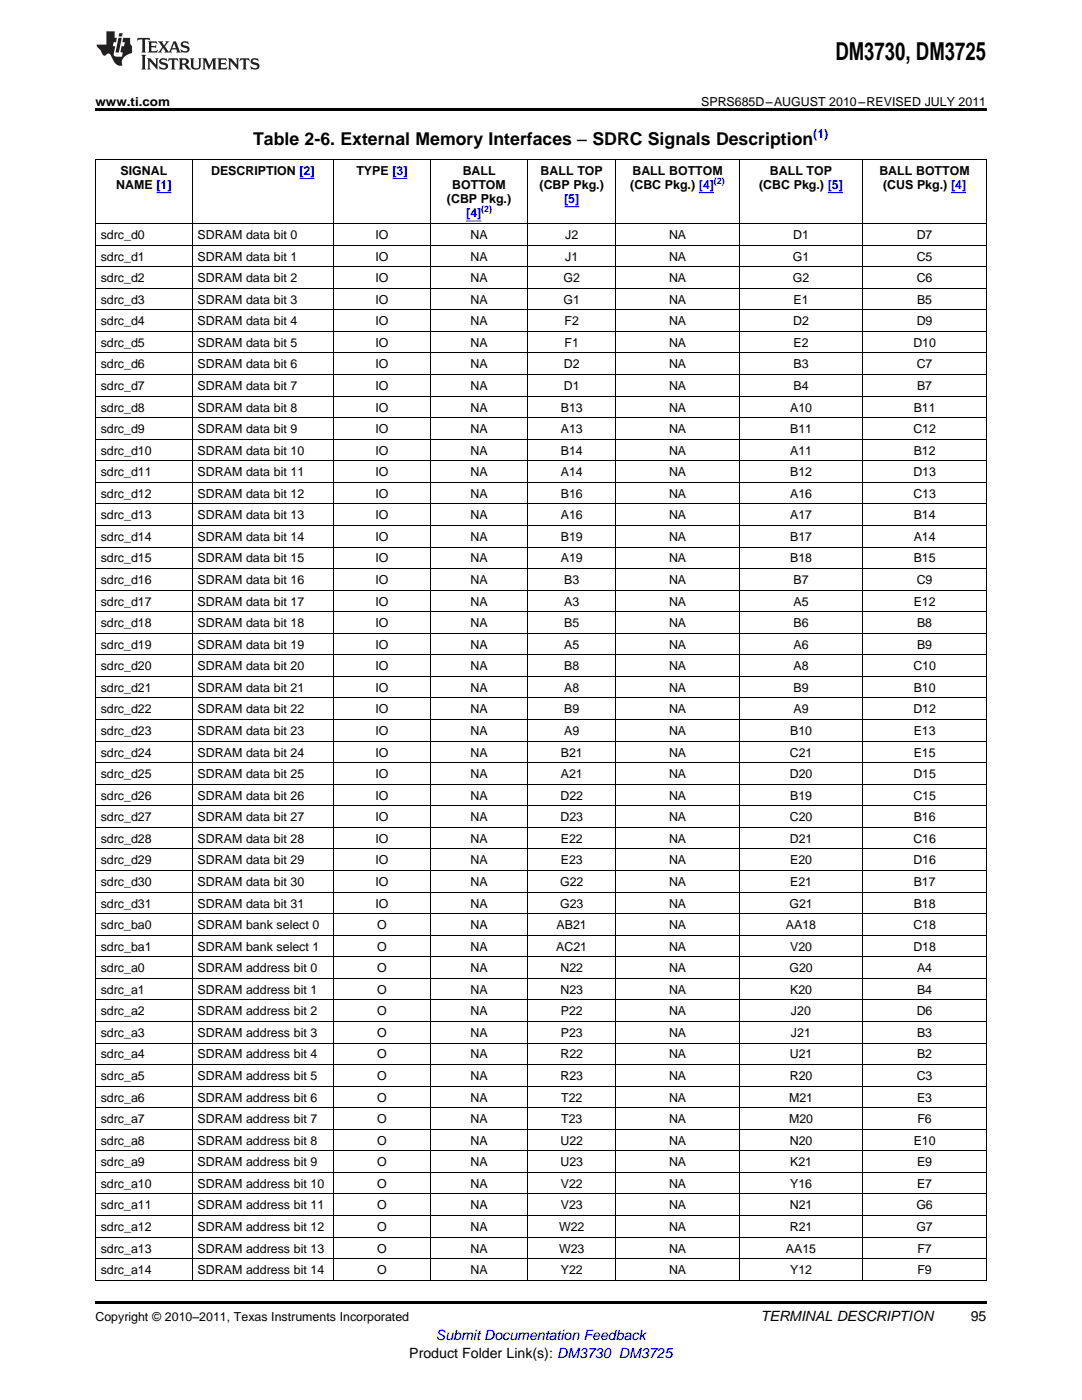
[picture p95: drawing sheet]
<svg xmlns="http://www.w3.org/2000/svg" width="216mm" height="279mm" viewBox="0 0 216 279" stroke-linecap="round" stroke-linejoin="round" font-family="sans-serif">
<defs><g id="words">
<text font-size="4.9" x="166.7" y="12">DM3730, DM3725</text>
<text font-size="3.5" x="50.5" y="28.9">Table 2-6. External Memory Interfaces – SDRC Signals Description</text>
<g font-size="2.8">
<text x="151.8" y="263.6">TERMINAL DESCRIPTION</text>
<text x="193.7" y="263.6">95</text>
<text x="81.7" y="270.9">Product Folder Link(s): DM3730 DM3725</text>
</g>
<text font-size="2.8" fill="#00f" x="87" y="267.4">Submit Documentation Feedback</text>
<g font-size="2.5">
<text x="19" y="21.1">www.ti.com</text>
<text x="139.9" y="21.1">SPRS685D–AUGUST 2010–REVISED JULY 2011</text>
<text x="24.1" y="34.9">SIGNAL</text>
<text x="42.1" y="34.9">DESCRIPTION [2]</text>
<text x="71.1" y="34.9">TYPE [3]</text>
<text x="92.3" y="34.9">BALL</text>
<text x="107.9" y="34.9">BALL TOP</text>
<text x="126.2" y="34.9">BALL BOTTOM</text>
<text x="153.6" y="34.9">BALL TOP</text>
<text x="175.5" y="34.9">BALL BOTTOM</text>
<text x="23.2" y="37.7">NAME [1]</text>
<text x="89.2" y="40.6">(CBP Pkg.)</text>
<text x="90.2" y="37.7">BOTTOM</text>
<text x="107.7" y="37.7">(CBP Pkg.)</text>
<text x="125.8" y="37.7">(CBC Pkg.) [4]</text>
<text x="151.5" y="37.7">(CBC Pkg.) [5]</text>
<text x="176.2" y="37.7">(CUS Pkg.) [4]</text>
<text x="20.1" y="47.7">sdrc_d0</text>
<text x="39.4" y="47.7">SDRAM data bit 0</text>
<text x="74.9" y="47.7">IO</text>
<text x="93.9" y="47.7">NA</text>
<text x="112.8" y="47.7">J2</text>
<text x="133.5" y="47.7">NA</text>
<text x="158.3" y="47.7">D1</text>
<text x="182.9" y="47.7">D7</text>
<text x="20.1" y="52">sdrc_d1</text>
<text x="39.4" y="52">SDRAM data bit 1</text>
<text x="74.9" y="52">IO</text>
<text x="93.9" y="52">NA</text>
<text x="112.8" y="52">J1</text>
<text x="133.5" y="52">NA</text>
<text x="158.2" y="52">G1</text>
<text x="182.9" y="52">C5</text>
<text x="20.1" y="56.3">sdrc_d2</text>
<text x="39.4" y="56.3">SDRAM data bit 2</text>
<text x="74.9" y="56.3">IO</text>
<text x="93.9" y="56.3">NA</text>
<text x="112.4" y="56.3">G2</text>
<text x="133.5" y="56.3">NA</text>
<text x="158.2" y="56.3">G2</text>
<text x="182.9" y="56.3">C6</text>
<text x="20.1" y="60.6">sdrc_d3</text>
<text x="20.1" y="64.9">sdrc_d4</text>
<text x="39.4" y="60.6">SDRAM data bit 3</text>
<text x="39.4" y="64.9">SDRAM data bit 4</text>
<text x="74.9" y="60.6">IO</text>
<text x="74.9" y="64.9">IO</text>
<text x="93.9" y="60.6">NA</text>
<text x="93.9" y="64.9">NA</text>
<text x="112.4" y="60.6">G1</text>
<text x="112.6" y="64.9">F2</text>
<text x="133.5" y="60.6">NA</text>
<text x="133.5" y="64.9">NA</text>
<text x="158.3" y="64.9">D2</text>
<text x="158.3" y="60.6">E1</text>
<text x="182.9" y="64.9">D9</text>
<text x="183" y="60.6">B5</text>
<text x="20.1" y="69.2">sdrc_d5</text>
<text x="39.4" y="69.2">SDRAM data bit 5</text>
<text x="74.9" y="69.2">IO</text>
<text x="93.9" y="69.2">NA</text>
<text x="112.6" y="69.2">F1</text>
<text x="133.5" y="69.2">NA</text>
<text x="158.3" y="69.2">E2</text>
<text x="182.2" y="69.2">D10</text>
<text x="20.1" y="73.5">sdrc_d6</text>
<text x="20.1" y="77.8">sdrc_d7</text>
<text x="39.4" y="73.5">SDRAM data bit 6</text>
<text x="39.4" y="77.8">SDRAM data bit 7</text>
<text x="74.9" y="73.5">IO</text>
<text x="74.9" y="77.8">IO</text>
<text x="93.9" y="73.5">NA</text>
<text x="93.9" y="77.8">NA</text>
<text x="112.5" y="73.5">D2</text>
<text x="112.5" y="77.8">D1</text>
<text x="133.5" y="73.5">NA</text>
<text x="133.5" y="77.8">NA</text>
<text x="158.3" y="73.5">B3</text>
<text x="158.3" y="77.8">B4</text>
<text x="182.9" y="73.5">C7</text>
<text x="183" y="77.8">B7</text>
<text x="20.1" y="82.1">sdrc_d8</text>
<text x="39.4" y="82.1">SDRAM data bit 8</text>
<text x="74.9" y="82.1">IO</text>
<text x="93.9" y="82.1">NA</text>
<text x="111.9" y="82.1">B13</text>
<text x="133.5" y="82.1">NA</text>
<text x="157.7" y="82.1">A10</text>
<text x="182.3" y="82.1">B11</text>
<text x="20.1" y="86.4">sdrc_d9</text>
<text x="39.4" y="86.4">SDRAM data bit 9</text>
<text x="74.9" y="86.4">IO</text>
<text x="93.9" y="86.4">NA</text>
<text x="111.9" y="86.4">A13</text>
<text x="133.5" y="86.4">NA</text>
<text x="157.7" y="86.4">B11</text>
<text x="182.2" y="86.4">C12</text>
<text x="20.1" y="90.7">sdrc_d10</text>
<text x="20.1" y="95">sdrc_d11</text>
<text x="39.4" y="90.7">SDRAM data bit 10</text>
<text x="39.4" y="95">SDRAM data bit 11</text>
<text x="74.9" y="90.7">IO</text>
<text x="74.9" y="95">IO</text>
<text x="93.9" y="90.7">NA</text>
<text x="93.9" y="95">NA</text>
<text x="111.9" y="90.7">B14</text>
<text x="111.9" y="95">A14</text>
<text x="133.5" y="90.7">NA</text>
<text x="133.5" y="95">NA</text>
<text x="157.7" y="90.7">A11</text>
<text x="157.7" y="95">B12</text>
<text x="182.2" y="95">D13</text>
<text x="182.3" y="90.7">B12</text>
<text x="20.1" y="99.3">sdrc_d12</text>
<text x="39.4" y="99.3">SDRAM data bit 12</text>
<text x="74.9" y="99.3">IO</text>
<text x="93.9" y="99.3">NA</text>
<text x="111.9" y="99.3">B16</text>
<text x="133.5" y="99.3">NA</text>
<text x="157.7" y="99.3">A16</text>
<text x="182.2" y="99.3">C13</text>
<text x="20.1" y="103.6">sdrc_d13</text>
<text x="20.1" y="107.9">sdrc_d14</text>
<text x="39.4" y="103.6">SDRAM data bit 13</text>
<text x="39.4" y="107.9">SDRAM data bit 14</text>
<text x="74.9" y="103.6">IO</text>
<text x="74.9" y="107.9">IO</text>
<text x="93.9" y="103.6">NA</text>
<text x="93.9" y="107.9">NA</text>
<text x="111.9" y="103.6">A16</text>
<text x="111.9" y="107.9">B19</text>
<text x="133.5" y="103.6">NA</text>
<text x="133.5" y="107.9">NA</text>
<text x="157.7" y="103.6">A17</text>
<text x="157.7" y="107.9">B17</text>
<text x="182.3" y="103.6">B14</text>
<text x="182.3" y="107.9">A14</text>
<text x="20.1" y="112.3">sdrc_d15</text>
<text x="39.4" y="112.3">SDRAM data bit 15</text>
<text x="74.9" y="112.3">IO</text>
<text x="93.9" y="112.3">NA</text>
<text x="111.9" y="112.3">A19</text>
<text x="133.5" y="112.3">NA</text>
<text x="157.7" y="112.3">B18</text>
<text x="182.3" y="112.3">B15</text>
<text x="20.1" y="116.6">sdrc_d16</text>
<text x="39.4" y="116.6">SDRAM data bit 16</text>
<text x="74.9" y="116.6">IO</text>
<text x="93.9" y="116.6">NA</text>
<text x="112.6" y="116.6">B3</text>
<text x="133.5" y="116.6">NA</text>
<text x="158.3" y="116.6">B7</text>
<text x="182.9" y="116.6">C9</text>
<text x="20.1" y="120.9">sdrc_d17</text>
<text x="20.1" y="125.2">sdrc_d18</text>
<text x="39.4" y="120.9">SDRAM data bit 17</text>
<text x="39.4" y="125.2">SDRAM data bit 18</text>
<text x="74.9" y="120.9">IO</text>
<text x="74.9" y="125.2">IO</text>
<text x="93.9" y="120.9">NA</text>
<text x="93.9" y="125.2">NA</text>
<text x="112.6" y="120.9">A3</text>
<text x="112.6" y="125.2">B5</text>
<text x="133.5" y="120.9">NA</text>
<text x="133.5" y="125.2">NA</text>
<text x="158.3" y="120.9">A5</text>
<text x="158.3" y="125.2">B6</text>
<text x="182.3" y="120.9">E12</text>
<text x="183" y="125.2">B8</text>
<text x="20.1" y="129.5">sdrc_d19</text>
<text x="39.4" y="129.5">SDRAM data bit 19</text>
<text x="74.9" y="129.5">IO</text>
<text x="93.9" y="129.5">NA</text>
<text x="112.6" y="129.5">A5</text>
<text x="133.5" y="129.5">NA</text>
<text x="158.3" y="129.5">A6</text>
<text x="183" y="129.5">B9</text>
<text x="20.1" y="133.8">sdrc_d20</text>
<text x="39.4" y="133.8">SDRAM data bit 20</text>
<text x="74.9" y="133.8">IO</text>
<text x="93.9" y="133.8">NA</text>
<text x="112.6" y="133.8">B8</text>
<text x="133.5" y="133.8">NA</text>
<text x="158.3" y="133.8">A8</text>
<text x="182.2" y="133.8">C10</text>
<text x="20.1" y="138.1">sdrc_d21</text>
<text x="20.1" y="142.4">sdrc_d22</text>
<text x="39.4" y="138.1">SDRAM data bit 21</text>
<text x="39.4" y="142.4">SDRAM data bit 22</text>
<text x="74.9" y="138.1">IO</text>
<text x="74.9" y="142.4">IO</text>
<text x="93.9" y="138.1">NA</text>
<text x="93.9" y="142.4">NA</text>
<text x="112.6" y="138.1">A8</text>
<text x="112.6" y="142.4">B9</text>
<text x="133.5" y="138.1">NA</text>
<text x="133.5" y="142.4">NA</text>
<text x="158.3" y="138.1">B9</text>
<text x="158.3" y="142.4">A9</text>
<text x="182.2" y="142.4">D12</text>
<text x="182.3" y="138.1">B10</text>
<text x="20.1" y="146.7">sdrc_d23</text>
<text x="39.4" y="146.7">SDRAM data bit 23</text>
<text x="74.9" y="146.7">IO</text>
<text x="93.9" y="146.7">NA</text>
<text x="112.6" y="146.7">A9</text>
<text x="133.5" y="146.7">NA</text>
<text x="157.7" y="146.7">B10</text>
<text x="182.3" y="146.7">E13</text>
<text x="20.1" y="151">sdrc_d24</text>
<text x="20.1" y="155.3">sdrc_d25</text>
<text x="39.4" y="151">SDRAM data bit 24</text>
<text x="39.4" y="155.3">SDRAM data bit 25</text>
<text x="74.9" y="151">IO</text>
<text x="74.9" y="155.3">IO</text>
<text x="93.9" y="151">NA</text>
<text x="93.9" y="155.3">NA</text>
<text x="111.9" y="151">B21</text>
<text x="111.9" y="155.3">A21</text>
<text x="133.5" y="151">NA</text>
<text x="133.5" y="155.3">NA</text>
<text x="157.6" y="151">C21</text>
<text x="157.6" y="155.3">D20</text>
<text x="182.2" y="155.3">D15</text>
<text x="182.3" y="151">E15</text>
<text x="20.1" y="159.6">sdrc_d26</text>
<text x="39.4" y="159.6">SDRAM data bit 26</text>
<text x="74.9" y="159.6">IO</text>
<text x="93.9" y="159.6">NA</text>
<text x="111.8" y="159.6">D22</text>
<text x="133.5" y="159.6">NA</text>
<text x="157.7" y="159.6">B19</text>
<text x="182.2" y="159.6">C15</text>
<text x="20.1" y="163.9">sdrc_d27</text>
<text x="39.4" y="163.9">SDRAM data bit 27</text>
<text x="74.9" y="163.9">IO</text>
<text x="93.9" y="163.9">NA</text>
<text x="111.8" y="163.9">D23</text>
<text x="133.5" y="163.9">NA</text>
<text x="157.6" y="163.9">C20</text>
<text x="182.3" y="163.9">B16</text>
<text x="20.1" y="168.2">sdrc_d28</text>
<text x="20.1" y="172.5">sdrc_d29</text>
<text x="39.4" y="168.2">SDRAM data bit 28</text>
<text x="39.4" y="172.5">SDRAM data bit 29</text>
<text x="74.9" y="168.2">IO</text>
<text x="74.9" y="172.5">IO</text>
<text x="93.9" y="168.2">NA</text>
<text x="93.9" y="172.5">NA</text>
<text x="111.9" y="168.2">E22</text>
<text x="111.9" y="172.5">E23</text>
<text x="133.5" y="168.2">NA</text>
<text x="133.5" y="172.5">NA</text>
<text x="157.6" y="168.2">D21</text>
<text x="157.7" y="172.5">E20</text>
<text x="182.2" y="168.2">C16</text>
<text x="182.2" y="172.5">D16</text>
<text x="20.1" y="176.8">sdrc_d30</text>
<text x="39.4" y="176.8">SDRAM data bit 30</text>
<text x="74.9" y="176.8">IO</text>
<text x="93.9" y="176.8">NA</text>
<text x="111.8" y="176.8">G22</text>
<text x="133.5" y="176.8">NA</text>
<text x="157.7" y="176.8">E21</text>
<text x="182.3" y="176.8">B17</text>
<text x="20.1" y="181.1">sdrc_d31</text>
<text x="20.1" y="185.4">sdrc_ba0</text>
<text x="39.4" y="181.1">SDRAM data bit 31</text>
<text x="39.4" y="185.4">SDRAM bank select 0</text>
<text x="74.9" y="181.1">IO</text>
<text x="75.3" y="185.4">O</text>
<text x="93.9" y="181.1">NA</text>
<text x="93.9" y="185.4">NA</text>
<text x="111.1" y="185.4">AB21</text>
<text x="111.8" y="181.1">G23</text>
<text x="133.5" y="181.1">NA</text>
<text x="133.5" y="185.4">NA</text>
<text x="156.8" y="185.4">AA18</text>
<text x="157.5" y="181.1">G21</text>
<text x="182.2" y="185.4">C18</text>
<text x="182.3" y="181.1">B18</text>
<text x="20.1" y="189.7">sdrc_ba1</text>
<text x="39.4" y="189.7">SDRAM bank select 1</text>
<text x="75.3" y="189.7">O</text>
<text x="93.9" y="189.7">NA</text>
<text x="111" y="189.7">AC21</text>
<text x="133.5" y="189.7">NA</text>
<text x="157.7" y="189.7">V20</text>
<text x="182.2" y="189.7">D18</text>
<text x="20.1" y="194">sdrc_a0</text>
<text x="39.4" y="194">SDRAM address bit 0</text>
<text x="75.3" y="194">O</text>
<text x="93.9" y="194">NA</text>
<text x="111.8" y="194">N22</text>
<text x="133.5" y="194">NA</text>
<text x="157.5" y="194">G20</text>
<text x="183" y="194">A4</text>
<text x="20.1" y="198.3">sdrc_a1</text>
<text x="20.1" y="202.6">sdrc_a2</text>
<text x="39.4" y="198.3">SDRAM address bit 1</text>
<text x="39.4" y="202.6">SDRAM address bit 2</text>
<text x="75.3" y="198.3">O</text>
<text x="75.3" y="202.6">O</text>
<text x="93.9" y="198.3">NA</text>
<text x="93.9" y="202.6">NA</text>
<text x="111.8" y="198.3">N23</text>
<text x="111.9" y="202.6">P22</text>
<text x="133.5" y="198.3">NA</text>
<text x="133.5" y="202.6">NA</text>
<text x="157.7" y="198.3">K20</text>
<text x="157.8" y="202.6">J20</text>
<text x="182.9" y="202.6">D6</text>
<text x="183" y="198.3">B4</text>
<text x="20.1" y="206.9">sdrc_a3</text>
<text x="39.4" y="206.9">SDRAM address bit 3</text>
<text x="75.3" y="206.9">O</text>
<text x="93.9" y="206.9">NA</text>
<text x="111.9" y="206.9">P23</text>
<text x="133.5" y="206.9">NA</text>
<text x="157.8" y="206.9">J21</text>
<text x="183" y="206.9">B3</text>
<text x="20.1" y="211.2">sdrc_a4</text>
<text x="20.1" y="215.5">sdrc_a5</text>
<text x="39.4" y="211.2">SDRAM address bit 4</text>
<text x="39.4" y="215.5">SDRAM address bit 5</text>
<text x="75.3" y="211.2">O</text>
<text x="75.3" y="215.5">O</text>
<text x="93.9" y="211.2">NA</text>
<text x="93.9" y="215.5">NA</text>
<text x="111.8" y="211.2">R22</text>
<text x="111.8" y="215.5">R23</text>
<text x="133.5" y="211.2">NA</text>
<text x="133.5" y="215.5">NA</text>
<text x="157.6" y="211.2">U21</text>
<text x="157.6" y="215.5">R20</text>
<text x="182.9" y="215.5">C3</text>
<text x="183" y="211.2">B2</text>
<text x="20.1" y="219.9">sdrc_a6</text>
<text x="39.4" y="219.9">SDRAM address bit 6</text>
<text x="75.3" y="219.9">O</text>
<text x="93.9" y="219.9">NA</text>
<text x="112" y="219.9">T22</text>
<text x="133.5" y="219.9">NA</text>
<text x="157.4" y="219.9">M21</text>
<text x="183" y="219.9">E3</text>
<text x="20.1" y="224.2">sdrc_a7</text>
<text x="39.4" y="224.2">SDRAM address bit 7</text>
<text x="75.3" y="224.2">O</text>
<text x="93.9" y="224.2">NA</text>
<text x="112" y="224.2">T23</text>
<text x="133.5" y="224.2">NA</text>
<text x="157.4" y="224.2">M20</text>
<text x="183.1" y="224.2">F6</text>
<text x="20.1" y="228.5">sdrc_a8</text>
<text x="20.1" y="232.8">sdrc_a9</text>
<text x="39.4" y="228.5">SDRAM address bit 8</text>
<text x="39.4" y="232.8">SDRAM address bit 9</text>
<text x="75.3" y="228.5">O</text>
<text x="75.3" y="232.8">O</text>
<text x="93.9" y="228.5">NA</text>
<text x="93.9" y="232.8">NA</text>
<text x="111.8" y="228.5">U22</text>
<text x="111.8" y="232.8">U23</text>
<text x="133.5" y="228.5">NA</text>
<text x="133.5" y="232.8">NA</text>
<text x="157.6" y="228.5">N20</text>
<text x="157.7" y="232.8">K21</text>
<text x="182.3" y="228.5">E10</text>
<text x="183" y="232.8">E9</text>
<text x="20.1" y="237.1">sdrc_a10</text>
<text x="39.4" y="237.1">SDRAM address bit 10</text>
<text x="75.3" y="237.1">O</text>
<text x="93.9" y="237.1">NA</text>
<text x="111.9" y="237.1">V22</text>
<text x="133.5" y="237.1">NA</text>
<text x="157.7" y="237.1">Y16</text>
<text x="183" y="237.1">E7</text>
<text x="20.1" y="241.4">sdrc_a11</text>
<text x="20.1" y="245.7">sdrc_a12</text>
<text x="39.4" y="241.4">SDRAM address bit 11</text>
<text x="39.4" y="245.7">SDRAM address bit 12</text>
<text x="75.3" y="241.4">O</text>
<text x="75.3" y="245.7">O</text>
<text x="93.9" y="241.4">NA</text>
<text x="93.9" y="245.7">NA</text>
<text x="111.5" y="245.7">W22</text>
<text x="111.9" y="241.4">V23</text>
<text x="133.5" y="241.4">NA</text>
<text x="133.5" y="245.7">NA</text>
<text x="157.6" y="241.4">N21</text>
<text x="157.6" y="245.7">R21</text>
<text x="182.8" y="241.4">G6</text>
<text x="182.8" y="245.7">G7</text>
<text x="20.1" y="250">sdrc_a13</text>
<text x="39.4" y="250">SDRAM address bit 13</text>
<text x="75.3" y="250">O</text>
<text x="93.9" y="250">NA</text>
<text x="111.5" y="250">W23</text>
<text x="133.5" y="250">NA</text>
<text x="156.8" y="250">AA15</text>
<text x="183.1" y="250">F7</text>
<text x="20.1" y="254.3">sdrc_a14</text>
<text x="39.4" y="254.3">SDRAM address bit 14</text>
<text x="75.3" y="254.3">O</text>
<text x="93.9" y="254.3">NA</text>
<text x="111.9" y="254.3">Y22</text>
<text x="133.5" y="254.3">NA</text>
<text x="157.7" y="254.3">Y12</text>
<text x="183.1" y="254.3">F9</text>
<text x="19" y="263.6">Copyright © 2010–2011, Texas Instruments Incorporated</text>
</g>
<g font-size="2.5" fill="#00f">
<text x="162.3" y="27.5">(1)</text>
<text x="112.6" y="40.6">[5]</text>
<text x="93" y="43.4">[4]</text>
</g>
<g font-size="1.8" fill="#00f">
<text x="142.4" y="36.8">(2)</text>
<text x="96" y="42.4">(2)</text>
</g>
</g></defs>
<g fill="#231f20">
<path d="M27.5 7.6l-.1 .5 .4-.2h.6v.1v2.1l-.2 .4h1l-.3-.4v-2.1l.1-.1h.5l.5 .2-.2-.5zM29.5 8.3l.2 .3v1.5l-.2 .4h1.8l.2-.6a1.04 1.04 0 0 1-1.3 .2v-.7h.6l.3 .2v-.6l-.3 .2h-.6v-.6l.8-.1 .4 .3-.2-.5zM31.5 8.3l.9 1.1-.9 1.1h.8l-.2-.2 .5-.7 .4 .7-.2 .2h1.5l-.1-.2 .1-.4h.9l.1 .4-.2 .2h1l-.3-.3-.7-1.9h-.5l-.9 2-.8-1 .9-1h-.8l.1 .3-.3 .5-.4-.6 .2-.2zM34.7 8.6l.4 1h-.7zM36.3 8.4a.63 .63 0 0 0-.2 .7 .63 .63 0 0 0 .6 .4l.6 .2 .1 .2a.75 .75 0 0 1-.7 .4 .75 .75 0 0 1-.6-.5l.1 .7 .1-.1a1.11 1.11 0 0 0 1.5-.6 1.13 1.13 0 0 0-1.2-.8l-.1-.4a1.04 1.04 0 0 1 1.2 .2l-.2-.5-.1 .1-.5-.2zM28.2 10.9l.2 .4v2.2l-.2 .4h1l-.3-.4v-2.2l.3-.4zM29.3 11.6l.3 .4v1.5l-.3 .4h.8l-.2-.4v-1.3l1.5 1.7v-1.9l.2-.4h-.7l.2 .4v.9l-1.1-1.3zM32 11.8a.62 .62 0 0 0-.2 .7 .62 .62 0 0 0 .6 .4l.6 .1 .1 .3a.76 .76 0 0 1-.7 .3 .76 .76 0 0 1-.6-.4l.1 .7 .1-.1a1.11 1.11 0 0 0 1.5-.6 1.13 1.13 0 0 0-1.2-.8l-.1-.4a1.04 1.04 0 0 1 1.2 .2l-.2-.6-.1 .1-.5-.1zM33.7 11.6l-.2 .6a.61 .61 0 0 1 .8-.3v1.6l-.2 .4h.9l-.2-.4v-1.6a.63 .63 0 0 1 .8 .3l-.2-.6zM35.6 11.6l.3 .4v1.5l-.3 .4h1l-.2-.2v-.8l.5 .2a.76 .76 0 0 0 1.2 .7l-1-1a.58 .58 0 0 0 .6-.5 .58 .58 0 0 0-.5-.6zM36.4 11.9h.1a.45 .45 0 0 1 .5 .1 .45 .45 0 0 1 .1 .5l-.7 .2zM37.9 11.6l.2 .2a2.17 2.17 0 0 0 .3 1.9 .99 .99 0 0 0 1.6-.6v-1.1l.2-.4h-.7l.2 .2a1.92 1.92 0 0 1-.2 1.8 .6 .6 0 0 1-.9-.5v-1.1l.2-.4zM40.4 11.6l.2 .4v1.5l-.2 .4h.7l-.2-.4v-1.4l.8 1.8 .8-1.8v1.4l-.2 .4h.9l-.2-.4v-1.5l.2-.4h-.8l-.6 1.5-.6-1.5zM43.4 11.6l.2 .4v1.5l-.2 .4h1.8l.2-.6a1.04 1.04 0 0 1-1.3 .1v-.6h.5l.4 .2v-.6l-.4 .2h-.5v-.7h.8l.3 .3-.1-.6zM45.5 11.6l.2 .4v1.5l-.2 .4h.7l-.2-.4v-1.3l1.5 1.7v-1.9l.2-.4h-.7l.2 .4v.9l-1.1-1.3zM47.9 11.6l-.1 .6a.61 .61 0 0 1 .8-.3v1.6l-.3 .4h1l-.3-.4 .1-1.6a.63 .63 0 0 1 .7 .3l-.1-.6zM50.2 11.8a.62 .62 0 0 0-.2 .7 .62 .62 0 0 0 .6 .4l.6 .1 .2 .3a.76 .76 0 0 1-.8 .3 .76 .76 0 0 1-.6-.4l.1 .7 .2-.1a1.11 1.11 0 0 0 1.5-.6 1.13 1.13 0 0 0-1.3-.8l-.1-.4a1.04 1.04 0 0 1 1.2 .2l-.1-.6-.2 .1-.5-.1z"/>
<path d="M21.2 6.3v2.6h-1.9l.1 .4 .7 .9a.91 .91 0 0 0 1 .8 .56 .56 0 0 1 .5-.3 .56 .56 0 0 1 .5 .3l.4 .8a1.53 1.53 0 0 0 1.9 1.2 1.54 1.54 0 0 1 1-2.1l.9-.3v-1.4a1.52 1.52 0 0 1-.3-1.6h-1.4l-.2 .8h.5l-.2 .8h-.4l-.2 1v.2l.4 .1-.2 .8a1.93 1.93 0 0 1-1.6-.3l.3-1.8h-.5l.2-.8h.4l.2-.8h-.4v-1.3zM23.6 7.6l-.6 2.9h.7l.6-2.9zM23.8 6.6l-.1 .7h.6l.2-.7z"/>
</g>
<path d="M19 21.6h177.8v.6h-177.8zM19 259.7h177.8v.5h-177.8z" fill="#000"/>
<g fill="none" stroke="#000" stroke-width=".2">
<path d="M19 31.8h177.8M19.1 31.9v223.7M38.3 31.9v223.7M66.5 31.9v223.7M85.9 31.9v223.7M105.3 31.9v223.7M122.9 31.9v223.7M147.5 31.9v223.7M172.1 31.9v223.7M196.8 31.9v223.7M19 57.5h177.8M19 53.2h177.8"/>
<path d="M19 48.9h177.8M19 44.6h177.8M19 79h177.8M19 74.7h177.8M19 70.4h177.8M19 66.1h177.8M19 61.8h177.8M19 96.3h177.8M19 92h177.8M19 87.6h177.8M19 83.3h177.8M19 117.8h177.8"/>
<path d="M19 113.5h177.8M19 109.2h177.8M19 104.9h177.8M19 100.6h177.8M19 139.3h177.8M19 135h177.8M19 130.7h177.8M19 126.4h177.8M19 122.1h177.8M19 156.5h177.8M19 152.2h177.8M19 147.9h177.8"/>
<path d="M19 143.6h177.8M19 178h177.8M19 173.7h177.8M19 169.4h177.8M19 165.1h177.8M19 160.8h177.8M19 199.5h177.8M19 195.2h177.8M19 190.9h177.8M19 186.6h177.8M19 182.3h177.8M19 216.8h177.8"/>
<path d="M19 212.5h177.8M19 208.2h177.8M19 203.9h177.8M19 238.3h177.8M19 234h177.8M19 229.7h177.8M19 225.4h177.8M19 221.1h177.8M19 255.5h177.8M19 251.2h177.8M19 246.9h177.8M19 242.6h177.8"/>
</g>
<path d="M31.2 38.5h3M59.7 35.6h3.1M78.3 35.6h3M139.5 38.5h3M165.2 38.5h3M189.8 38.5h3M93 44.1h3M112.6 41.3h3" fill="none" stroke="#00f" stroke-width=".2"/>
<use href="#words"/>
</svg>
